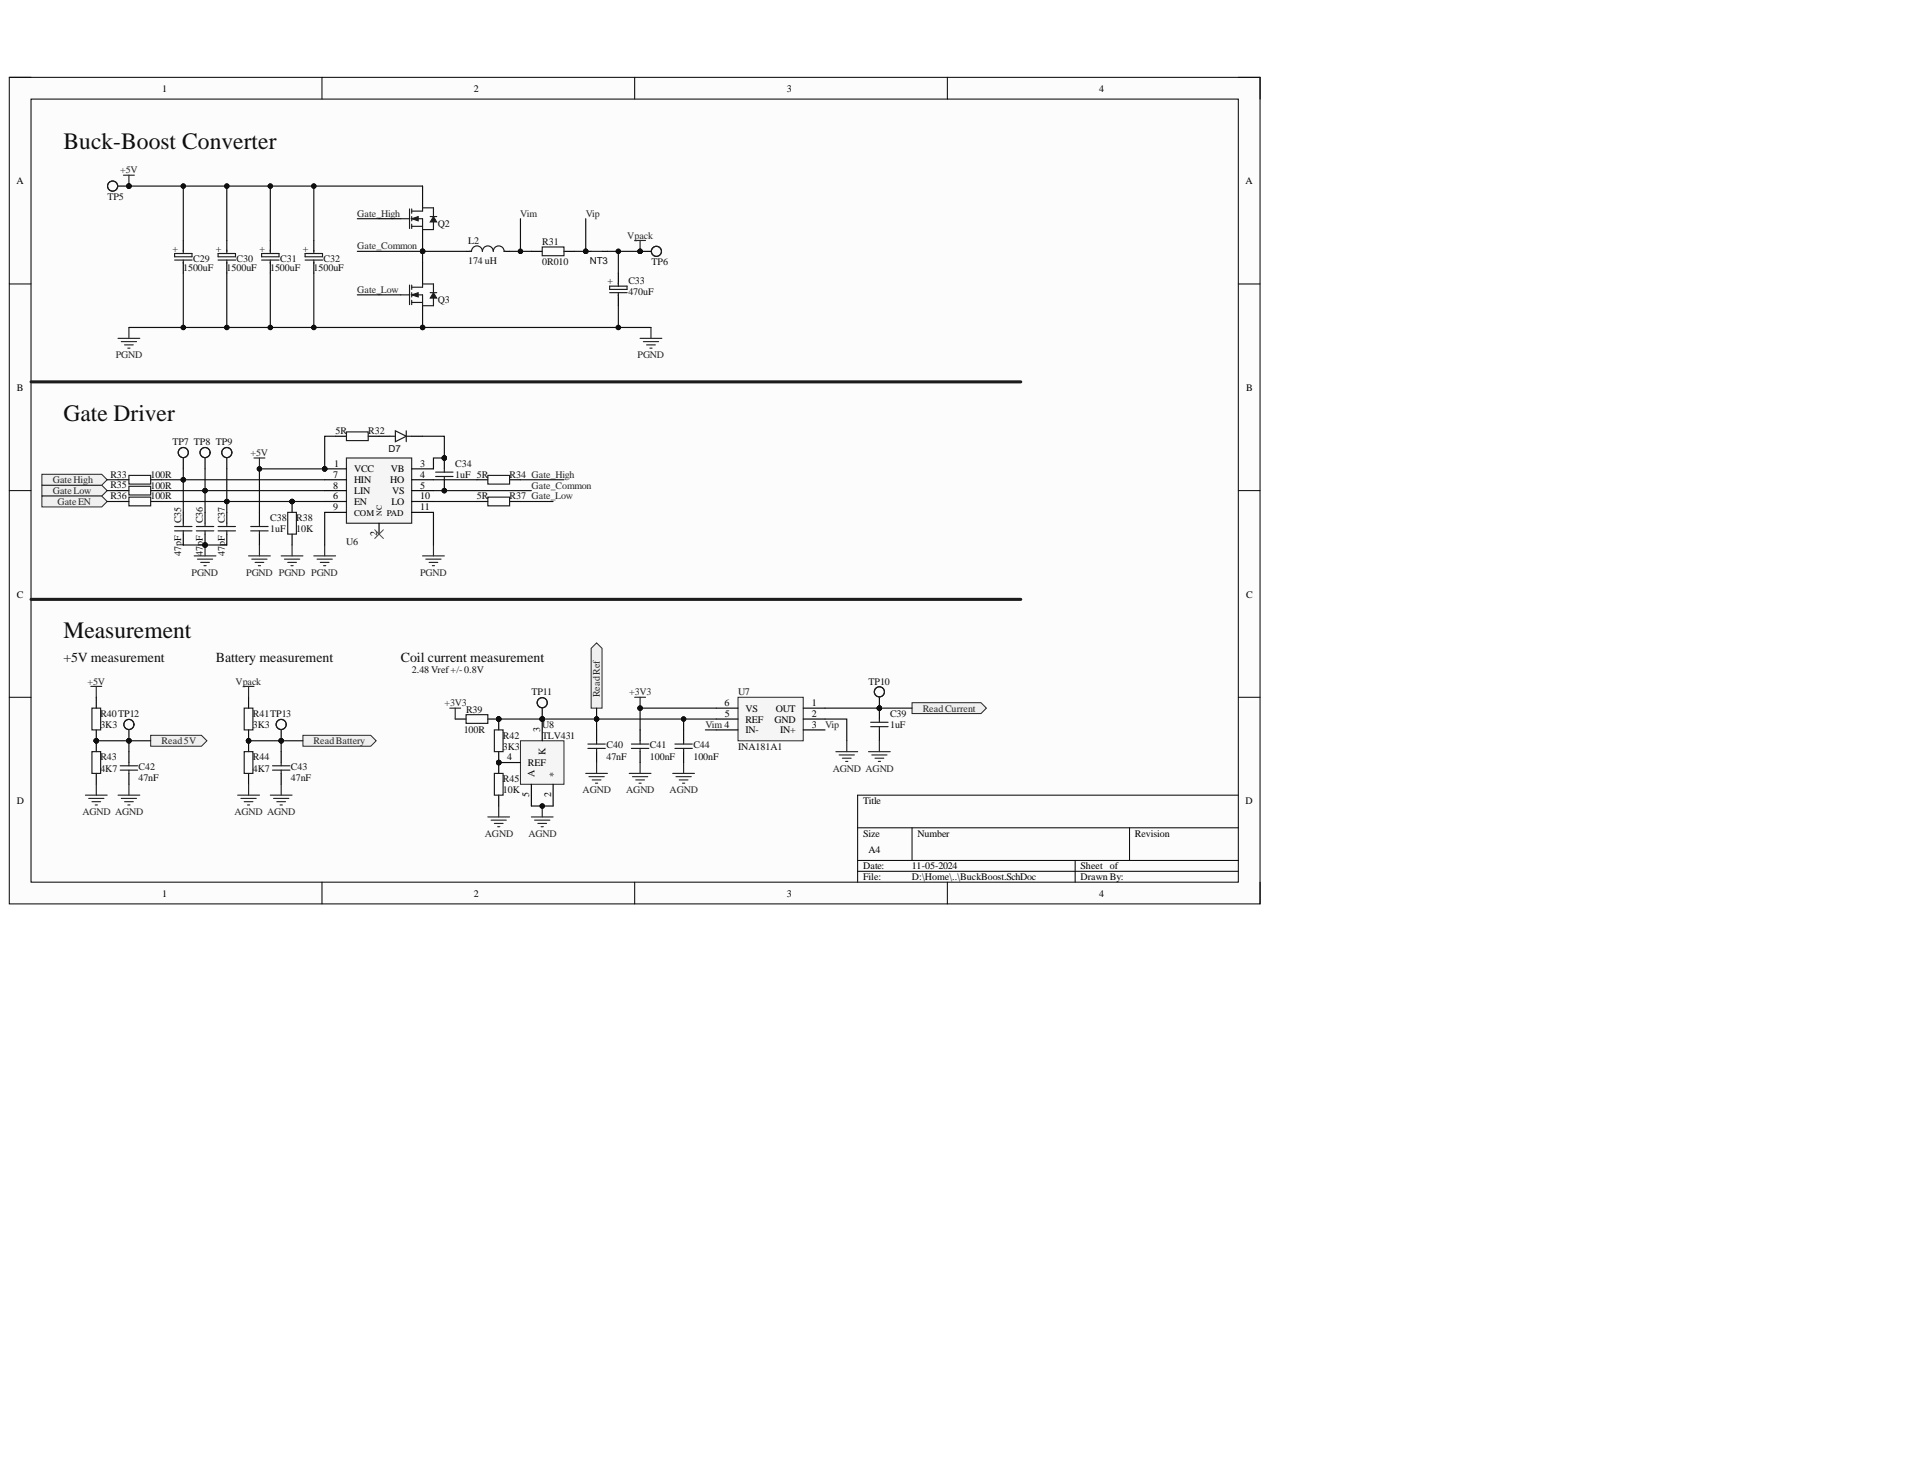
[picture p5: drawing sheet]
<svg xmlns="http://www.w3.org/2000/svg" width="419mm" height="324mm" viewBox="0 0 419 324" stroke-linecap="round" stroke-linejoin="round" font-family="sans-serif">
<defs><g id="words">
<g font-size="5.2" fill="#0e0e0e">
<text x="13.9" y="32.6">Buck-Boost Converter</text>
<text x="13.9" y="92.3">Gate Driver</text>
<text x="13.9" y="140">Measurement</text>
</g>
<g font-size="3" fill="#0e0e0e">
<text x="13.9" y="145.2">+5V measurement</text>
<text x="47.4" y="145.2">Battery measurement</text>
<text x="88" y="145.2">Coil current measurement</text>
</g>
<g font-size="2.2">
<text x="35.6" y="20.1">1</text>
<text x="104" y="20.1">2</text>
<text x="172.7" y="20.1">3</text>
<text x="241.2" y="20.1">4</text>
<text x="3.6" y="40.4">A</text>
<text x="273.4" y="40.4">A</text>
<text x="3.7" y="85.7">B</text>
<text x="273.5" y="85.7">B</text>
<text x="73.1" y="107.2">8</text>
<text x="73.1" y="104.9">7</text>
<text x="73.3" y="102.4">1</text>
<text x="77.7" y="103.6">VCC</text>
<text x="77.7" y="106">HIN</text>
<text x="85.6" y="106">HO</text>
<text x="85.8" y="103.6">VB</text>
<text x="92.2" y="102.4">3</text>
<text x="92.2" y="104.9">4</text>
<text x="92.2" y="107.2">5</text>
<text x="73.1" y="112">9</text>
<text x="73.1" y="109.6">6</text>
<text x="77.7" y="108.4">LIN</text>
<text x="77.7" y="110.8">EN</text>
<text x="85.9" y="110.8">LO</text>
<text x="86.1" y="108.4">VS</text>
<text x="92.2" y="112">11</text>
<text x="92.2" y="109.6">10</text>
<text x="82.8" y="117.7" transform="rotate(-90 82.8 117.7)">2</text>
<text x="3.7" y="131.1">C</text>
<text x="273.5" y="131.1">C</text>
<text x="159" y="154.9">6</text>
<text x="178.2" y="154.9">1</text>
<text x="118.6" y="160.6" transform="rotate(-90 118.6 160.6)">3</text>
<text x="159.1" y="157.3">5</text>
<text x="163.6" y="160.9">IN-</text>
<text x="163.6" y="158.6">REF</text>
<text x="163.6" y="156.1">VS</text>
<text x="170" y="158.6">GND</text>
<text x="170.3" y="156.1">OUT</text>
<text x="171.2" y="160.9">IN+</text>
<text x="178.2" y="157.3">2</text>
<text x="178.2" y="159.7">3</text>
<text x="111.3" y="166.8">4</text>
<text x="119.8" y="165.7" transform="rotate(-90 119.8 165.7)">K</text>
<text x="115.9" y="168.1">REF</text>
<text x="117.3" y="170.4" transform="rotate(-90 117.3 170.4)">A</text>
<text x="122.1" y="170.4" transform="rotate(-90 122.1 170.4)">*</text>
<text x="3.7" y="176.5">D</text>
<text x="116.1" y="174.9" transform="rotate(-90 116.1 174.9)">5</text>
<text x="120.9" y="174.9" transform="rotate(-90 120.9 174.9)">2</text>
<text x="189.4" y="176.5">Title</text>
<text x="273.4" y="176.5">D</text>
<text x="189.4" y="183.6">Size</text>
<text x="201.3" y="183.6">Number</text>
<text x="249.1" y="183.6">Revision</text>
<text x="189.4" y="190.7">Date:</text>
<text x="190.6" y="187.2">A4</text>
<text x="200.2" y="190.7">11-05-2024</text>
<text x="237.1" y="190.7">Sheet of</text>
<text x="35.6" y="196.7">1</text>
<text x="104" y="196.7">2</text>
<text x="172.7" y="196.7">3</text>
<text x="189.4" y="193.1">File:</text>
<text x="200.2" y="193.1">D:\Home\..\BuckBoost.SchDoc</text>
<text x="237.1" y="193.1">Drawn By:</text>
<text x="241.2" y="196.7">4</text>
</g>
<g font-size="2.2" fill="#262626">
<text x="26.3" y="38">+5V</text>
<text x="78.4" y="47.5">Gate_High</text>
<text x="114.2" y="47.5">Vim</text>
<text x="128.5" y="47.5">Vip</text>
<text x="137.7" y="52.3">Vpack</text>
<text x="78.4" y="54.7">Gate_Common</text>
<text x="78.4" y="64.3">Gate_Low</text>
<text x="25.4" y="78.6">PGND</text>
<text x="139.9" y="78.6">PGND</text>
<text x="55" y="100.1">+5V</text>
<text x="11.6" y="106">GateHigh</text>
<text x="116.6" y="107.2">Gate_Common</text>
<text x="11.6" y="108.4">GateLow</text>
<text x="12.6" y="110.8">GateEN</text>
<text x="42.1" y="126.3">PGND</text>
<text x="54.1" y="126.3">PGND PGND PGND</text>
<text x="92.2" y="126.3">PGND</text>
<text x="19.2" y="150.2">+5V</text>
<text x="51.7" y="150.2">Vpack</text>
<text x="97.5" y="154.9">+3V3</text>
<text x="131.7" y="153" transform="rotate(-90 131.7 153)">ReadRef</text>
<text x="138.1" y="152.6">+3V3</text>
<text x="154.8" y="159.7">Vim 4</text>
<text x="181.1" y="159.7">Vip</text>
<text x="202.5" y="156.1">ReadCurrent</text>
<text x="35.5" y="163.3">Read5V</text>
<text x="68.8" y="163.3">ReadBattery</text>
<text x="182.8" y="169.3">AGND AGND</text>
<text x="18.1" y="178.8">AGND AGND</text>
<text x="51.4" y="178.8">AGND AGND</text>
<text x="127.9" y="174">AGND</text>
<text x="137.4" y="174">AGND</text>
<text x="146.9" y="174">AGND</text>
<text x="106.4" y="183.6">AGND</text>
<text x="116" y="183.6">AGND</text>
</g>
<g font-size="2.2" fill="#0e0e0e">
<text x="23.6" y="43.9">TP5</text>
<text x="96.1" y="49.7">Q2</text>
<text x="102.8" y="53.5">L2</text>
<text x="119" y="53.8">R31</text>
<text x="37.8" y="55.2">+</text>
<text x="40.2" y="59.5">1500uF</text>
<text x="42.4" y="57.6">C29</text>
<text x="47.4" y="55.2">+</text>
<text x="49.7" y="59.5">1500uF</text>
<text x="51.9" y="57.6">C30</text>
<text x="56.9" y="55.2">+</text>
<text x="59.3" y="59.5">1500uF</text>
<text x="61.5" y="57.6">C31</text>
<text x="66.5" y="55.2">+</text>
<text x="68.8" y="59.5">1500uF</text>
<text x="71" y="57.6">C32</text>
<text x="102.8" y="57.8">174 uH</text>
<text x="119" y="58.1">0R010</text>
<text x="143" y="58.2">TP6</text>
<text x="133.4" y="62.3">+</text>
<text x="137.9" y="64.8">470uF</text>
<text x="137.9" y="62.3">C33</text>
<text x="96.1" y="66.4">Q3</text>
<text x="73.6" y="95.3">5R</text>
<text x="80.8" y="95.3">R32</text>
<text x="37.8" y="97.7">TP7 TP8 TP9</text>
<text x="24.2" y="104.9">R33</text>
<text x="24.2" y="107">R35</text>
<text x="33" y="104.9">100R</text>
<text x="33" y="107.2">100R</text>
<text x="99.9" y="104.9">1uF 5R</text>
<text x="99.9" y="102.4">C34</text>
<text x="111.8" y="104.9">R34 Gate_High</text>
<text x="24.2" y="109.6">R36</text>
<text x="33" y="109.6">100R</text>
<text x="104.6" y="109.6">5R</text>
<text x="111.8" y="109.6">R37 Gate_Low</text>
<text x="39.8" y="114.8" transform="rotate(-90 39.8 114.8)">C35</text>
<text x="44.5" y="114.8" transform="rotate(-90 44.5 114.8)">C36</text>
<text x="49.3" y="114.8" transform="rotate(-90 49.3 114.8)">C37</text>
<text x="59.3" y="116.8">1uF</text>
<text x="59.3" y="114.4">C38</text>
<text x="65" y="116.8">10K</text>
<text x="65" y="114.4">R38</text>
<text x="76" y="119.6">U6</text>
<text x="39.8" y="122" transform="rotate(-90 39.8 122)">47pF</text>
<text x="44.5" y="122" transform="rotate(-90 44.5 122)">47pF</text>
<text x="49.3" y="122" transform="rotate(-90 49.3 122)">47pF</text>
<text x="90.4" y="147.8">2.48 Vref+/-0.8V</text>
<text x="116.6" y="152.6">TP11</text>
<text x="162" y="152.6">U7</text>
<text x="190.6" y="150.2">TP10</text>
<text x="22" y="159.7">3K3</text>
<text x="22" y="157.3">R40TP12</text>
<text x="55.5" y="159.7">3K3</text>
<text x="55.5" y="157.3">R41TP13</text>
<text x="101.8" y="160.9">100R</text>
<text x="102.3" y="156.4">R39</text>
<text x="119" y="159.7">U8</text>
<text x="195.3" y="159.7">1uF</text>
<text x="195.3" y="157.3">C39</text>
<text x="22" y="166.8">R43</text>
<text x="55.5" y="166.8">R44</text>
<text x="110.4" y="164.5">3K3</text>
<text x="110.4" y="162.1">R42</text>
<text x="119" y="162.1">TLV431</text>
<text x="133.1" y="166.7">47nF</text>
<text x="133.1" y="164.2">C40</text>
<text x="142.6" y="166.7">100nF</text>
<text x="142.6" y="164.2">C41</text>
<text x="152.2" y="166.7">100nF</text>
<text x="152.2" y="164.2">C44</text>
<text x="162" y="164.5">INA181A1</text>
<text x="22" y="169.3">4K7</text>
<text x="30.4" y="171.4">47nF</text>
<text x="30.4" y="169">C42</text>
<text x="55.5" y="169.3">4K7</text>
<text x="63.8" y="171.4">47nF</text>
<text x="63.8" y="169">C43</text>
<text x="110.4" y="171.6">R45</text>
<text x="110.4" y="174">10K</text>
</g>
<g font-size="2.1" fill="#0e0e0e">
<text x="129.5" y="57.8">NT3</text>
<text x="85.3" y="99.1">D7</text>
</g>
<g font-size="1.9">
<text x="77.7" y="113.1">COM</text>
<text x="84.9" y="113.1">PAD</text>
</g>
<text font-size="1.7" x="83.8" y="113.1" transform="rotate(-90 83.8 113.1)">NC</text>
</g></defs>
<path d="M2 17h274.5v181.3h-274.5z" fill-rule="evenodd" fill="#fcfcfc"/>
<path d="M2 17h274.5v181.3h-274.5z" fill="none" stroke="#000" stroke-width=".22"/>
<path d="M6.8 21.7h265v171.9h-265z" fill-rule="evenodd" fill="#fcfcfc"/>
<g fill="none" stroke="#000" stroke-width=".22">
<path d="M2 17h4.8M70.7 17v4.7M139.3 17v4.7M207.9 17v4.7M271.8 17h4.7v4.7M6.8 21.7h265v171.9h-265zM2 62.3h4.8M271.8 62.3h4.7M2 107.6h4.8M271.8 107.6h4.7M2 153h4.8M271.8 153h4.7"/>
<path d="M271.8 174.5h-83.6v19.1M70.7 193.6v4.7M139.3 193.6v4.7M188.2 181.6h83.6M188.2 188.8h83.6M188.2 191.2h83.6M200.2 181.6v7.2M207.9 193.6v4.7M236 188.8v4.8M247.9 181.6v7.2M276.5 193.6v4.7"/>
</g>
<path d="M40.2 52.8v2.3M40.2 57.5v2.4M49.8 52.8v2.3M49.8 57.5v2.4M59.3 52.8v2.3M59.3 57.5v2.4M68.9 52.8v2.3M68.9 57.5v2.4M102.3 55.1h1.2M110.6 55.1h1.2" fill="none" stroke="#000" stroke-width=".25"/>
<g fill="none" stroke="#1c1c1c" stroke-width=".25">
<path d="M38.3 57.1h3.9M38.3 55.6h3.8v.7h-3.8zM40.2 54.9v.7M40.2 57.1v.7M47.9 57.1h3.8M47.9 55.6h3.8v.7h-3.8zM49.8 54.9v.7M49.8 57.1v.7M57.4 57.1h3.9M57.4 55.6h3.8v.7h-3.8zM59.3 54.9v.7M59.3 57.1v.7"/>
<path d="M67 57.1h3.8M67 55.6h3.8v.7h-3.8zM68.9 54.9v.7M68.9 57.1v.7M103 55.1h.5a1.2 1.2 0 0 1 1.2-1.1 1.2 1.2 0 0 1 1.2 1.1 1.19 1.19 0 0 1 1.2-1.1 1.19 1.19 0 0 1 1.2 1.1 1.19 1.19 0 0 1 1.2-1.1 1.19 1.19 0 0 1 1.1 1.1h.3"/>
</g>
<path d="M27.1 38.4h2.4M28.3 38.4v2.4" fill="none" stroke="#262626" stroke-width=".25"/>
<circle cx="28.3" cy="40.8" r=".48" fill="#0e0e0e"/>
<circle cx="28.3" cy="40.8" r=".48" fill="none" stroke="#0e0e0e" stroke-width=".22"/>
<path d="M139.3 52.8h2.4M140.5 52.8v2.3" fill="none" stroke="#262626" stroke-width=".25"/>
<circle cx="140.5" cy="55.1" r=".48" fill="#0e0e0e"/>
<circle cx="140.5" cy="55.1" r=".48" fill="none" stroke="#0e0e0e" stroke-width=".22"/>
<path d="M6.8 83.8h217.2M6.8 131.5h217.2" fill="none" stroke="#1c1c1c" stroke-width=".68"/>
<circle cx="21.1" cy="162.5" r=".48" fill="#0e0e0e"/>
<circle cx="21.1" cy="162.5" r=".48" fill="none" stroke="#0e0e0e" stroke-width=".22"/>
<path d="M21.1 162.5v2.4" fill="none" stroke="#000" stroke-width=".25"/>
<circle cx="21.1" cy="162.5" r=".48" fill="#0e0e0e"/>
<circle cx="21.1" cy="162.5" r=".48" fill="none" stroke="#0e0e0e" stroke-width=".22"/>
<path d="M21.1 169.7v2.4M28.3 164.9v2.4M28.3 169.7v2.4" fill="none" stroke="#000" stroke-width=".25"/>
<path d="M20.2 164.9h1.9v4.8h-1.9zM26.4 168h3.8M26.4 169h3.8M28.3 167.3v.7M28.3 169v.7" fill="none" stroke="#1c1c1c" stroke-width=".25"/>
<path d="M19.9 150.6h2.4M21.1 150.6v2.4" fill="none" stroke="#262626" stroke-width=".25"/>
<circle cx="54.5" cy="162.5" r=".48" fill="#0e0e0e"/>
<circle cx="54.5" cy="162.5" r=".48" fill="none" stroke="#0e0e0e" stroke-width=".22"/>
<path d="M54.6 162.5v2.4" fill="none" stroke="#000" stroke-width=".25"/>
<circle cx="54.5" cy="162.5" r=".48" fill="#0e0e0e"/>
<circle cx="54.5" cy="162.5" r=".48" fill="none" stroke="#0e0e0e" stroke-width=".22"/>
<path d="M54.6 169.7v2.4M61.7 164.9v2.4M61.7 169.7v2.4" fill="none" stroke="#000" stroke-width=".25"/>
<path d="M53.6 164.9h1.9v4.8h-1.9zM59.8 168h3.8M59.8 169h3.8M61.7 167.3v.7M61.7 169v.7" fill="none" stroke="#1c1c1c" stroke-width=".25"/>
<path d="M53.4 150.6h2.3M54.6 150.6v2.4" fill="none" stroke="#262626" stroke-width=".25"/>
<path d="M33.1 161.3h11.1l1.2 1.2-1.2 1.2h-11.1z" fill-rule="evenodd" fill="#f0f0f0"/>
<path d="M33.1 161.3h11.1l1.2 1.2-1.2 1.2h-11.1z" fill="none" stroke="#262626" stroke-width=".22"/>
<path d="M66.5 161.3h14.9l1.2 1.2-1.2 1.2h-14.9z" fill-rule="evenodd" fill="#f0f0f0"/>
<path d="M66.5 161.3h14.9l1.2 1.2-1.2 1.2h-14.9z" fill="none" stroke="#262626" stroke-width=".22"/>
<circle cx="92.7" cy="71.9" r=".48" fill="#0e0e0e"/>
<circle cx="92.7" cy="71.9" r=".48" fill="none" stroke="#0e0e0e" stroke-width=".22"/>
<path d="M92.7 57.5v4.8M83.2 64.7h4.8M92.7 67.1v4.8" fill="none" stroke="#000" stroke-width=".25"/>
<circle cx="92.7" cy="71.9" r=".48" fill="#0e0e0e"/>
<circle cx="92.7" cy="71.9" r=".48" fill="none" stroke="#0e0e0e" stroke-width=".22"/>
<path d="M88 64.7h1.9M89.9 62.5v4.3M90.4 63h2.3M90.4 64.7h2.3v2.4M90.4 66.4h2.3M90.4 62.5v1M90.4 64.2v1M90.4 65.9v.9" fill="none" stroke="#1c1c1c" stroke-width=".25"/>
<path d="M90.4 64.7l1.4-.5v1z" fill="#1c1c1c"/>
<path d="M90.4 64.7l1.4-.5v1z" fill="none" stroke="#1c1c1c" stroke-width=".22"/>
<path d="M92.7 63v-.7h2.4v1.9M95.1 65.4v1.7h-2.4" fill="none" stroke="#1c1c1c" stroke-width=".25"/>
<path d="M95.1 64.2l.7 1.2h-1.4z" fill="#1c1c1c"/>
<path d="M95.1 64.2l.7 1.2h-1.4z" fill="none" stroke="#1c1c1c" stroke-width=".22"/>
<path d="M94.4 64.2h1.4" fill="none" stroke="#1c1c1c" stroke-width=".25"/>
<circle cx="92.7" cy="55.1" r=".48" fill="#0e0e0e"/>
<circle cx="92.7" cy="55.1" r=".48" fill="none" stroke="#0e0e0e" stroke-width=".22"/>
<path d="M83.2 48h4.8M92.7 40.8v4.8M92.7 50.4v4.7" fill="none" stroke="#000" stroke-width=".25"/>
<circle cx="92.7" cy="55.1" r=".48" fill="#0e0e0e"/>
<circle cx="92.7" cy="55.1" r=".48" fill="none" stroke="#0e0e0e" stroke-width=".22"/>
<path d="M88 48h1.9M89.9 45.8v4.3M90.4 46.3h2.3M90.4 48h2.3v2.4M90.4 49.7h2.3M90.4 45.8v1M90.4 47.5v1M90.4 49.2v.9" fill="none" stroke="#1c1c1c" stroke-width=".25"/>
<path d="M90.4 48l1.4-.5v1z" fill="#1c1c1c"/>
<path d="M90.4 48l1.4-.5v1z" fill="none" stroke="#1c1c1c" stroke-width=".22"/>
<path d="M92.7 46.3v-.7h2.4v1.9M95.1 48.7v1.7h-2.4" fill="none" stroke="#1c1c1c" stroke-width=".25"/>
<path d="M95.1 47.5l.7 1.2h-1.4z" fill="#1c1c1c"/>
<path d="M95.1 47.5l.7 1.2h-1.4z" fill="none" stroke="#1c1c1c" stroke-width=".22"/>
<path d="M94.4 47.5h1.4M133.8 64.2h3.8M133.8 62.8h3.8v.7h-3.8zM135.7 62.1v.7M135.7 64.2v.7" fill="none" stroke="#1c1c1c" stroke-width=".25"/>
<path d="M135.7 59.9v2.4M135.7 64.7v2.4" fill="none" stroke="#000" stroke-width=".25"/>
<path d="M139.3 153h2.4M140.5 153v2.4" fill="none" stroke="#262626" stroke-width=".25"/>
<circle cx="140.5" cy="155.4" r=".48" fill="#0e0e0e"/>
<circle cx="140.5" cy="155.4" r=".48" fill="none" stroke="#0e0e0e" stroke-width=".22"/>
<path d="M200.2 154.2h15.1l1.2 1.2-1.2 1.2h-15.1z" fill-rule="evenodd" fill="#f0f0f0"/>
<path d="M200.2 154.2h15.1l1.2 1.2-1.2 1.2h-15.1z" fill="none" stroke="#262626" stroke-width=".22"/>
<path d="M73.6 95.7h2.4M80.8 95.7h2.4M104.7 105.3h2.4M104.7 110h2.4M111.8 105.3h2.4M111.8 110h2.4" fill="none" stroke="#000" stroke-width=".25"/>
<path d="M76 94.8h4.8v1.9h-4.8zM107.1 104.3h4.7v1.9h-4.7zM107.1 109.1h4.7v1.9h-4.7z" fill="none" stroke="#1c1c1c" stroke-width=".25"/>
<circle cx="97.5" cy="107.6" r=".48" fill="#0e0e0e"/>
<circle cx="97.5" cy="107.6" r=".48" fill="none" stroke="#0e0e0e" stroke-width=".22"/>
<circle cx="97.5" cy="100.5" r=".48" fill="#0e0e0e"/>
<circle cx="97.5" cy="100.5" r=".48" fill="none" stroke="#0e0e0e" stroke-width=".22"/>
<path d="M97.5 105.3v2.3" fill="none" stroke="#000" stroke-width=".25"/>
<circle cx="97.5" cy="107.6" r=".48" fill="#0e0e0e"/>
<circle cx="97.5" cy="107.6" r=".48" fill="none" stroke="#0e0e0e" stroke-width=".22"/>
<path d="M97.5 100.5v2.4" fill="none" stroke="#000" stroke-width=".25"/>
<circle cx="97.5" cy="100.5" r=".48" fill="#0e0e0e"/>
<circle cx="97.5" cy="100.5" r=".48" fill="none" stroke="#0e0e0e" stroke-width=".22"/>
<path d="M85.6 95.7h1.2M86.8 94.5l2.4 1.2-2.4 1.2zM89.2 94.5v2.4M89.2 95.7h1.2M55 115.5h3.8M55 116.5h3.8M56.9 114.8v.7M56.9 116.5v.7M95.6 103.6h3.8M95.6 104.5h3.8M97.5 102.9v.7M97.5 104.5v.8" fill="none" stroke="#1c1c1c" stroke-width=".25"/>
<path d="M83.2 95.7h2.4M90.4 95.7h2.3M56.9 112.4v2.4M56.9 117.2v2.4" fill="none" stroke="#000" stroke-width=".25"/>
<circle cx="64.1" cy="110" r=".48" fill="#0e0e0e"/>
<circle cx="64.1" cy="110" r=".48" fill="none" stroke="#0e0e0e" stroke-width=".22"/>
<path d="M64.1 110v2.4M64.1 117.2v2.4" fill="none" stroke="#000" stroke-width=".25"/>
<circle cx="64.1" cy="110" r=".48" fill="#0e0e0e"/>
<circle cx="64.1" cy="110" r=".48" fill="none" stroke="#0e0e0e" stroke-width=".22"/>
<path d="M63.1 112.4h2v4.8h-2z" fill="none" stroke="#1c1c1c" stroke-width=".25"/>
<path d="M9.2 106.5h13.1l1.2 1.1-1.2 1.2h-13.1z" fill-rule="evenodd" fill="#f0f0f0"/>
<path d="M9.2 106.5h13.1l1.2 1.1-1.2 1.2h-13.1z" fill="none" stroke="#262626" stroke-width=".22"/>
<path d="M9.2 104.1h13.1l1.2 1.2-1.2 1.2h-13.1z" fill-rule="evenodd" fill="#f0f0f0"/>
<path d="M9.2 104.1h13.1l1.2 1.2-1.2 1.2h-13.1z" fill="none" stroke="#262626" stroke-width=".22"/>
<circle cx="71.3" cy="102.9" r=".48" fill="#0e0e0e"/>
<circle cx="71.3" cy="102.9" r=".48" fill="none" stroke="#0e0e0e" stroke-width=".22"/>
<path d="M76 100.5h14.4v14.3h-14.4z" fill-rule="evenodd" fill="#f5f5f5"/>
<path d="M76 100.5h14.4v14.3h-14.4z" fill="none" stroke="#262626" stroke-width=".25"/>
<path d="M71.3 102.9h4.7" fill="none" stroke="#000" stroke-width=".25"/>
<circle cx="71.3" cy="102.9" r=".48" fill="#0e0e0e"/>
<circle cx="71.3" cy="102.9" r=".48" fill="none" stroke="#0e0e0e" stroke-width=".22"/>
<path d="M71.3 105.3h4.7M71.3 107.6h4.7M71.3 112.4h4.7M71.3 110h4.7M83.2 114.8v2.4M90.4 102.9h4.7M90.4 105.3h4.7M90.4 107.6h4.7M90.4 112.4h4.7M90.4 110h4.7" fill="none" stroke="#000" stroke-width=".25"/>
<path d="M82.2 116.2l1.9 2M84.1 116.2l-1.9 2" fill="none" stroke="#4c4c4c" stroke-width=".22"/>
<path d="M9.2 108.8h13.1l1.2 1.2-1.2 1.2h-13.1z" fill-rule="evenodd" fill="#f0f0f0"/>
<path d="M9.2 108.8h13.1l1.2 1.2-1.2 1.2h-13.1z" fill="none" stroke="#262626" stroke-width=".22"/>
<path d="M162 153h14.3v9.5h-14.3z" fill-rule="evenodd" fill="#f5f5f5"/>
<path d="M162 153h14.3v9.5h-14.3z" fill="none" stroke="#262626" stroke-width=".22"/>
<path d="M157.2 155.4h4.8M157.2 157.8h4.8M176.3 155.4h4.8M176.3 157.8h4.8M157.2 160.1h4.8M176.3 160.2h4.8" fill="none" stroke="#000" stroke-width=".25"/>
<g fill="none" stroke="#262626" stroke-width=".25">
<path d="M18.7 174.5h4.8M19.5 175.2h3.3M20.2 175.9h1.9M20.9 176.6h.5M21.1 172.1v2.4M25.9 174.5h4.8M26.6 175.2h3.4M27.3 175.9h2M28.1 176.6h.4M28.3 172.1v2.4M52.2 174.5h4.7M52.9 175.2h3.3"/>
<path d="M53.6 175.9h1.9M54.3 176.6h.5M54.6 172.1v2.4M59.3 174.5h4.8M60 175.2h3.4M60.8 175.9h1.9M61.5 176.6h.5M61.7 172.1v2.4M107.1 179.2h4.7M107.8 180h3.3M109.5 176.9v2.3M116.6 179.2h4.8"/>
<path d="M117.3 180h3.4M119 176.9v2.3M108.5 180.7h1.9M109.2 181.4h.5M118 180.7h2M118.8 181.4h.4"/>
</g>
<circle cx="119" cy="176.9" r=".48" fill="#0e0e0e"/>
<circle cx="119" cy="176.9" r=".48" fill="none" stroke="#0e0e0e" stroke-width=".22"/>
<path d="M183.5 164.9h4.7M184.2 165.6h3.3M184.9 166.4h1.9M185.6 167.1h.5M185.8 162.5v2.4" fill="none" stroke="#262626" stroke-width=".25"/>
<circle cx="119" cy="157.8" r=".48" fill="#0e0e0e"/>
<circle cx="119" cy="157.8" r=".48" fill="none" stroke="#0e0e0e" stroke-width=".22"/>
<circle cx="109.4" cy="167.3" r=".48" fill="#0e0e0e"/>
<circle cx="109.4" cy="167.3" r=".48" fill="none" stroke="#0e0e0e" stroke-width=".22"/>
<path d="M114.2 162.5h9.6v9.6h-9.6z" fill-rule="evenodd" fill="#f5f5f5"/>
<path d="M114.2 162.5h9.6v9.6h-9.6z" fill="none" stroke="#262626" stroke-width=".22"/>
<path d="M119 157.8v4.7M121.4 172.1v4.8" fill="none" stroke="#000" stroke-width=".25"/>
<circle cx="119" cy="157.8" r=".48" fill="#0e0e0e"/>
<circle cx="119" cy="157.8" r=".48" fill="none" stroke="#0e0e0e" stroke-width=".22"/>
<path d="M109.5 167.3h4.7" fill="none" stroke="#000" stroke-width=".25"/>
<circle cx="109.4" cy="167.3" r=".48" fill="#0e0e0e"/>
<circle cx="109.4" cy="167.3" r=".48" fill="none" stroke="#0e0e0e" stroke-width=".22"/>
<path d="M116.6 172.1v4.8" fill="none" stroke="#000" stroke-width=".25"/>
<circle cx="109.4" cy="157.8" r=".48" fill="#0e0e0e"/>
<circle cx="109.4" cy="157.8" r=".48" fill="none" stroke="#0e0e0e" stroke-width=".22"/>
<path d="M107.1 157.8h2.4" fill="none" stroke="#000" stroke-width=".25"/>
<circle cx="109.4" cy="157.8" r=".48" fill="#0e0e0e"/>
<circle cx="109.4" cy="157.8" r=".48" fill="none" stroke="#0e0e0e" stroke-width=".22"/>
<path d="M99.9 157.8h2.4" fill="none" stroke="#000" stroke-width=".25"/>
<path d="M102.3 156.8h4.8v1.9h-4.8z" fill="none" stroke="#1c1c1c" stroke-width=".25"/>
<path d="M98.7 155.4h2.4M99.9 155.4v2.4" fill="none" stroke="#262626" stroke-width=".25"/>
<path d="M129.7 142.3l1.2-1.2 1.2 1.2v13.1h-2.4z" fill-rule="evenodd" fill="#f0f0f0"/>
<path d="M129.7 142.3l1.2-1.2 1.2 1.2v13.1h-2.4z" fill="none" stroke="#262626" stroke-width=".22"/>
<circle cx="109.4" cy="157.8" r=".48" fill="#0e0e0e"/>
<circle cx="109.4" cy="157.8" r=".48" fill="none" stroke="#0e0e0e" stroke-width=".22"/>
<circle cx="109.4" cy="167.3" r=".48" fill="#0e0e0e"/>
<circle cx="109.4" cy="167.3" r=".48" fill="none" stroke="#0e0e0e" stroke-width=".22"/>
<path d="M109.5 157.8v2.3" fill="none" stroke="#000" stroke-width=".25"/>
<circle cx="109.4" cy="157.8" r=".48" fill="#0e0e0e"/>
<circle cx="109.4" cy="157.8" r=".48" fill="none" stroke="#0e0e0e" stroke-width=".22"/>
<path d="M109.5 164.9v2.4" fill="none" stroke="#000" stroke-width=".25"/>
<circle cx="109.4" cy="167.3" r=".48" fill="#0e0e0e"/>
<circle cx="109.4" cy="167.3" r=".48" fill="none" stroke="#0e0e0e" stroke-width=".22"/>
<path d="M108.5 160.1h1.9v4.8h-1.9z" fill="none" stroke="#1c1c1c" stroke-width=".25"/>
<circle cx="109.4" cy="167.3" r=".48" fill="#0e0e0e"/>
<circle cx="109.4" cy="167.3" r=".48" fill="none" stroke="#0e0e0e" stroke-width=".22"/>
<path d="M109.5 167.3v2.4" fill="none" stroke="#000" stroke-width=".25"/>
<circle cx="109.4" cy="167.3" r=".48" fill="#0e0e0e"/>
<circle cx="109.4" cy="167.3" r=".48" fill="none" stroke="#0e0e0e" stroke-width=".22"/>
<path d="M116.6 55.1h2.4M123.8 55.1h2.4M109.5 174.5v2.4" fill="none" stroke="#000" stroke-width=".25"/>
<path d="M119 54.2h4.8v1.9h-4.8zM108.5 169.7h1.9v4.8h-1.9z" fill="none" stroke="#1c1c1c" stroke-width=".25"/>
<circle cx="54.5" cy="162.5" r=".48" fill="#0e0e0e"/>
<circle cx="54.5" cy="162.5" r=".48" fill="none" stroke="#0e0e0e" stroke-width=".22"/>
<path d="M54.6 153v2.4M54.6 160.1v2.4" fill="none" stroke="#000" stroke-width=".25"/>
<circle cx="54.5" cy="162.5" r=".48" fill="#0e0e0e"/>
<circle cx="54.5" cy="162.5" r=".48" fill="none" stroke="#0e0e0e" stroke-width=".22"/>
<path d="M53.6 155.4h1.9v4.7h-1.9z" fill="none" stroke="#1c1c1c" stroke-width=".25"/>
<circle cx="21.1" cy="162.5" r=".48" fill="#0e0e0e"/>
<circle cx="21.1" cy="162.5" r=".48" fill="none" stroke="#0e0e0e" stroke-width=".22"/>
<path d="M21.1 153v2.4M21.1 160.1v2.4" fill="none" stroke="#000" stroke-width=".25"/>
<circle cx="21.1" cy="162.5" r=".48" fill="#0e0e0e"/>
<circle cx="21.1" cy="162.5" r=".48" fill="none" stroke="#0e0e0e" stroke-width=".22"/>
<path d="M20.2 155.4h1.9v4.7h-1.9z" fill="none" stroke="#1c1c1c" stroke-width=".25"/>
<circle cx="193" cy="155.4" r=".48" fill="#0e0e0e"/>
<circle cx="193" cy="155.4" r=".48" fill="none" stroke="#0e0e0e" stroke-width=".22"/>
<path d="M193 155.4v2.4M193 160.2v2.3" fill="none" stroke="#000" stroke-width=".25"/>
<circle cx="193" cy="155.4" r=".48" fill="#0e0e0e"/>
<circle cx="193" cy="155.4" r=".48" fill="none" stroke="#0e0e0e" stroke-width=".22"/>
<path d="M28.3 104.3h4.8v1.9h-4.8zM28.3 106.7h4.8v1.9h-4.8zM28.3 109.1h4.8v1.9h-4.8zM38.3 115.5h3.8M38.3 116.5h3.8M40.2 114.8v.7M40.2 116.5v.7M191.1 158.5h3.8M191.1 159.4h3.8M193 157.8v.7M193 159.4v.8" fill="none" stroke="#1c1c1c" stroke-width=".25"/>
<path d="M138.1 169.7h4.8M138.8 170.4h3.4M139.5 171.1h1.9M140.2 171.8h.5M140.5 167.3v2.4M190.6 164.9h4.8M191.3 165.6h3.4M192 166.4h2M192.8 167.1h.4M193 162.5v2.4" fill="none" stroke="#262626" stroke-width=".25"/>
<path d="M25.9 105.3h2.4M25.9 107.6h2.4M25.9 110h2.4M33.1 105.3h2.4M33.1 107.6h2.4M33.1 110h2.4M40.2 112.4v2.4M40.2 117.2v2.4" fill="none" stroke="#000" stroke-width=".25"/>
<circle cx="45" cy="119.6" r=".48" fill="#0e0e0e"/>
<circle cx="45" cy="119.6" r=".48" fill="none" stroke="#0e0e0e" stroke-width=".22"/>
<path d="M45 117.2v2.4" fill="none" stroke="#000" stroke-width=".25"/>
<circle cx="45" cy="119.6" r=".48" fill="#0e0e0e"/>
<circle cx="45" cy="119.6" r=".48" fill="none" stroke="#0e0e0e" stroke-width=".22"/>
<path d="M45 112.4v2.4M49.8 112.4v2.4M49.8 117.2v2.4" fill="none" stroke="#000" stroke-width=".25"/>
<path d="M43.1 115.5h3.8M43.1 116.5h3.8M45 114.8v.7M45 116.5v.7M47.9 115.5h3.8M47.9 116.5h3.8M49.8 114.8v.7M49.8 116.5v.7" fill="none" stroke="#1c1c1c" stroke-width=".25"/>
<g fill="none" stroke="#262626" stroke-width=".25">
<path d="M25.9 74.2h4.8M26.6 75h3.4M27.3 75.7h1.9M28.1 76.4h.4M28.3 71.9v2.3M140.5 74.2h4.8M141.2 75h3.3M141.9 75.7h1.9M142.6 76.4h.5M142.9 71.9v2.3M45 119.6v2.4M56.9 119.6v2.4"/>
<path d="M64.1 119.6v2.4M71.3 119.6v2.4M95.1 119.6v2.4M42.6 122h4.8M43.3 122.7h3.4M44 123.4h2M44.8 124.1h.4M54.6 122h4.7M55.3 122.7h3.3M56 123.4h1.9M56.7 124.1h.5M61.7 122h4.8"/>
<path d="M62.4 122.7h3.4M63.1 123.4h2M63.9 124.1h.4M68.9 122h4.7M69.6 122.7h3.3M70.3 123.4h1.9M71 124.1h.5M92.7 122h4.8M93.5 122.7h3.3M94.2 123.4h1.9M94.9 124.1h.5"/>
</g>
<circle cx="45" cy="119.6" r=".48" fill="#0e0e0e"/>
<circle cx="45" cy="119.6" r=".48" fill="none" stroke="#0e0e0e" stroke-width=".22"/>
<path d="M40.2 100.5v2.4M45 100.5v2.4M49.8 100.5v2.4" fill="none" stroke="#000" stroke-width=".25"/>
<g fill="none" stroke="#1c1c1c" stroke-width=".25">
<circle cx="40.2" cy="99.3" r="1.11"/>
<circle cx="45" cy="99.3" r="1.11"/>
<circle cx="49.8" cy="99.3" r="1.11"/>
</g>
<circle cx="28.3" cy="162.5" r=".48" fill="#0e0e0e"/>
<circle cx="28.3" cy="162.5" r=".48" fill="none" stroke="#0e0e0e" stroke-width=".22"/>
<path d="M28.3 160.1v2.4" fill="none" stroke="#000" stroke-width=".25"/>
<circle cx="28.3" cy="162.5" r=".48" fill="#0e0e0e"/>
<circle cx="28.3" cy="162.5" r=".48" fill="none" stroke="#0e0e0e" stroke-width=".22"/>
<circle cx="28.3" cy="159" r="1.11" fill="none" stroke="#1c1c1c" stroke-width=".25"/>
<circle cx="61.7" cy="162.5" r=".48" fill="#0e0e0e"/>
<circle cx="61.7" cy="162.5" r=".48" fill="none" stroke="#0e0e0e" stroke-width=".22"/>
<path d="M61.7 160.1v2.4" fill="none" stroke="#000" stroke-width=".25"/>
<circle cx="61.7" cy="162.5" r=".48" fill="#0e0e0e"/>
<circle cx="61.7" cy="162.5" r=".48" fill="none" stroke="#0e0e0e" stroke-width=".22"/>
<circle cx="61.7" cy="159" r="1.11" fill="none" stroke="#1c1c1c" stroke-width=".25"/>
<circle cx="119" cy="157.8" r=".48" fill="#0e0e0e"/>
<circle cx="119" cy="157.8" r=".48" fill="none" stroke="#0e0e0e" stroke-width=".22"/>
<path d="M119 155.4v2.4" fill="none" stroke="#000" stroke-width=".25"/>
<circle cx="119" cy="157.8" r=".48" fill="#0e0e0e"/>
<circle cx="119" cy="157.8" r=".48" fill="none" stroke="#0e0e0e" stroke-width=".22"/>
<circle cx="119" cy="154.2" r="1.11" fill="none" stroke="#1c1c1c" stroke-width=".25"/>
<circle cx="193" cy="155.4" r=".48" fill="#0e0e0e"/>
<circle cx="193" cy="155.4" r=".48" fill="none" stroke="#0e0e0e" stroke-width=".22"/>
<path d="M193 153v2.4" fill="none" stroke="#000" stroke-width=".25"/>
<circle cx="193" cy="155.4" r=".48" fill="#0e0e0e"/>
<circle cx="193" cy="155.4" r=".48" fill="none" stroke="#0e0e0e" stroke-width=".22"/>
<circle cx="193" cy="151.8" r="1.11" fill="none" stroke="#1c1c1c" stroke-width=".25"/>
<circle cx="28.3" cy="40.8" r=".48" fill="#0e0e0e"/>
<circle cx="28.3" cy="40.8" r=".48" fill="none" stroke="#0e0e0e" stroke-width=".22"/>
<path d="M25.9 40.8h2.4" fill="none" stroke="#000" stroke-width=".25"/>
<circle cx="28.3" cy="40.8" r=".48" fill="#0e0e0e"/>
<circle cx="28.3" cy="40.8" r=".48" fill="none" stroke="#0e0e0e" stroke-width=".22"/>
<circle cx="24.7" cy="40.8" r="1.11" fill="none" stroke="#1c1c1c" stroke-width=".25"/>
<circle cx="140.5" cy="55.1" r=".48" fill="#0e0e0e"/>
<circle cx="140.5" cy="55.1" r=".48" fill="none" stroke="#0e0e0e" stroke-width=".22"/>
<path d="M140.5 55.1h2.4" fill="none" stroke="#000" stroke-width=".25"/>
<circle cx="140.5" cy="55.1" r=".48" fill="#0e0e0e"/>
<circle cx="140.5" cy="55.1" r=".48" fill="none" stroke="#0e0e0e" stroke-width=".22"/>
<circle cx="144.1" cy="55.1" r="1.11" fill="none" stroke="#1c1c1c" stroke-width=".25"/>
<circle cx="128.5" cy="55.1" r=".48" fill="#0e0e0e"/>
<circle cx="128.5" cy="55.1" r=".48" fill="none" stroke="#0e0e0e" stroke-width=".22"/>
<path d="M128.5 55.1h1.2" fill="none" stroke="#000" stroke-width=".25"/>
<circle cx="128.5" cy="55.1" r=".48" fill="#0e0e0e"/>
<circle cx="128.5" cy="55.1" r=".48" fill="none" stroke="#0e0e0e" stroke-width=".22"/>
<path d="M132.1 55.1h1.2M130.9 160.1v2.4M130.9 164.9v2.4M140.5 160.1v2.4M140.5 164.9v2.4" fill="none" stroke="#000" stroke-width=".25"/>
<path d="M129.7 55.1h2.4M129 164.2h3.8M129 163.3h3.8M130.9 162.5v.8M130.9 164.2v.7M138.6 164.2h3.8M138.6 163.3h3.8M140.5 162.5v.8M140.5 164.2v.7" fill="none" stroke="#1c1c1c" stroke-width=".25"/>
<path d="M128.5 169.7h4.8M129.3 170.4h3.3M130 171.1h1.9M130.7 171.8h.5M130.9 167.3v2.4" fill="none" stroke="#262626" stroke-width=".25"/>
<path d="M92.7 55.1h9.6" fill="none" stroke="#0e0e0e" stroke-width=".25"/>
<circle cx="92.7" cy="55.1" r=".48" fill="#0e0e0e"/>
<circle cx="92.7" cy="55.1" r=".48" fill="none" stroke="#0e0e0e" stroke-width=".22"/>
<path d="M28.3 40.8h64.4" fill="none" stroke="#0e0e0e" stroke-width=".25"/>
<circle cx="68.9" cy="40.8" r=".48" fill="#0e0e0e"/>
<circle cx="68.9" cy="40.8" r=".48" fill="none" stroke="#0e0e0e" stroke-width=".22"/>
<circle cx="59.3" cy="40.8" r=".48" fill="#0e0e0e"/>
<circle cx="59.3" cy="40.8" r=".48" fill="none" stroke="#0e0e0e" stroke-width=".22"/>
<circle cx="49.8" cy="40.8" r=".48" fill="#0e0e0e"/>
<circle cx="49.8" cy="40.8" r=".48" fill="none" stroke="#0e0e0e" stroke-width=".22"/>
<circle cx="40.2" cy="40.8" r=".48" fill="#0e0e0e"/>
<circle cx="40.2" cy="40.8" r=".48" fill="none" stroke="#0e0e0e" stroke-width=".22"/>
<circle cx="28.3" cy="40.8" r=".48" fill="#0e0e0e"/>
<circle cx="28.3" cy="40.8" r=".48" fill="none" stroke="#0e0e0e" stroke-width=".22"/>
<path d="M40.2 59.9v12" fill="none" stroke="#0e0e0e" stroke-width=".25"/>
<circle cx="40.2" cy="71.9" r=".48" fill="#0e0e0e"/>
<circle cx="40.2" cy="71.9" r=".48" fill="none" stroke="#0e0e0e" stroke-width=".22"/>
<path d="M49.8 59.9v12" fill="none" stroke="#0e0e0e" stroke-width=".25"/>
<circle cx="49.8" cy="71.9" r=".48" fill="#0e0e0e"/>
<circle cx="49.8" cy="71.9" r=".48" fill="none" stroke="#0e0e0e" stroke-width=".22"/>
<path d="M68.9 59.9v12" fill="none" stroke="#0e0e0e" stroke-width=".25"/>
<circle cx="68.9" cy="71.9" r=".48" fill="#0e0e0e"/>
<circle cx="68.9" cy="71.9" r=".48" fill="none" stroke="#0e0e0e" stroke-width=".22"/>
<path d="M59.3 59.9v12M78.4 48h4.8M78.4 64.7h4.8" fill="none" stroke="#0e0e0e" stroke-width=".25"/>
<circle cx="59.3" cy="71.9" r=".48" fill="#0e0e0e"/>
<circle cx="59.3" cy="71.9" r=".48" fill="none" stroke="#0e0e0e" stroke-width=".22"/>
<path d="M40.2 40.8v12" fill="none" stroke="#0e0e0e" stroke-width=".25"/>
<circle cx="40.2" cy="40.8" r=".48" fill="#0e0e0e"/>
<circle cx="40.2" cy="40.8" r=".48" fill="none" stroke="#0e0e0e" stroke-width=".22"/>
<path d="M49.8 40.8v12" fill="none" stroke="#0e0e0e" stroke-width=".25"/>
<circle cx="49.8" cy="40.8" r=".48" fill="#0e0e0e"/>
<circle cx="49.8" cy="40.8" r=".48" fill="none" stroke="#0e0e0e" stroke-width=".22"/>
<path d="M59.3 40.8v12" fill="none" stroke="#0e0e0e" stroke-width=".25"/>
<circle cx="59.3" cy="40.8" r=".48" fill="#0e0e0e"/>
<circle cx="59.3" cy="40.8" r=".48" fill="none" stroke="#0e0e0e" stroke-width=".22"/>
<path d="M68.9 40.8v12" fill="none" stroke="#0e0e0e" stroke-width=".25"/>
<circle cx="68.9" cy="40.8" r=".48" fill="#0e0e0e"/>
<circle cx="68.9" cy="40.8" r=".48" fill="none" stroke="#0e0e0e" stroke-width=".22"/>
<path d="M28.3 71.9h114.6" fill="none" stroke="#0e0e0e" stroke-width=".25"/>
<circle cx="40.2" cy="71.9" r=".48" fill="#0e0e0e"/>
<circle cx="40.2" cy="71.9" r=".48" fill="none" stroke="#0e0e0e" stroke-width=".22"/>
<circle cx="49.8" cy="71.9" r=".48" fill="#0e0e0e"/>
<circle cx="49.8" cy="71.9" r=".48" fill="none" stroke="#0e0e0e" stroke-width=".22"/>
<circle cx="59.3" cy="71.9" r=".48" fill="#0e0e0e"/>
<circle cx="59.3" cy="71.9" r=".48" fill="none" stroke="#0e0e0e" stroke-width=".22"/>
<circle cx="68.9" cy="71.9" r=".48" fill="#0e0e0e"/>
<circle cx="68.9" cy="71.9" r=".48" fill="none" stroke="#0e0e0e" stroke-width=".22"/>
<circle cx="92.7" cy="71.9" r=".48" fill="#0e0e0e"/>
<circle cx="92.7" cy="71.9" r=".48" fill="none" stroke="#0e0e0e" stroke-width=".22"/>
<circle cx="135.7" cy="71.9" r=".48" fill="#0e0e0e"/>
<circle cx="135.7" cy="71.9" r=".48" fill="none" stroke="#0e0e0e" stroke-width=".22"/>
<path d="M92.7 55.1v2.4" fill="none" stroke="#0e0e0e" stroke-width=".25"/>
<circle cx="92.7" cy="55.1" r=".48" fill="#0e0e0e"/>
<circle cx="92.7" cy="55.1" r=".48" fill="none" stroke="#0e0e0e" stroke-width=".22"/>
<path d="M78.4 55.1h14.3" fill="none" stroke="#0e0e0e" stroke-width=".25"/>
<circle cx="92.7" cy="55.1" r=".48" fill="#0e0e0e"/>
<circle cx="92.7" cy="55.1" r=".48" fill="none" stroke="#0e0e0e" stroke-width=".22"/>
<path d="M21.1 162.5h7.2v2.4" fill="none" stroke="#0e0e0e" stroke-width=".25"/>
<circle cx="21.1" cy="162.5" r=".48" fill="#0e0e0e"/>
<circle cx="21.1" cy="162.5" r=".48" fill="none" stroke="#0e0e0e" stroke-width=".22"/>
<circle cx="28.3" cy="162.5" r=".48" fill="#0e0e0e"/>
<circle cx="28.3" cy="162.5" r=".48" fill="none" stroke="#0e0e0e" stroke-width=".22"/>
<path d="M28.3 162.5h4.8" fill="none" stroke="#0e0e0e" stroke-width=".25"/>
<circle cx="28.3" cy="162.5" r=".48" fill="#0e0e0e"/>
<circle cx="28.3" cy="162.5" r=".48" fill="none" stroke="#0e0e0e" stroke-width=".22"/>
<path d="M111.8 55.1h4.8" fill="none" stroke="#0e0e0e" stroke-width=".25"/>
<circle cx="114.2" cy="55.1" r=".48" fill="#0e0e0e"/>
<circle cx="114.2" cy="55.1" r=".48" fill="none" stroke="#0e0e0e" stroke-width=".22"/>
<path d="M114.2 48v7.1" fill="none" stroke="#0e0e0e" stroke-width=".25"/>
<circle cx="114.2" cy="55.1" r=".48" fill="#0e0e0e"/>
<circle cx="114.2" cy="55.1" r=".48" fill="none" stroke="#0e0e0e" stroke-width=".22"/>
<path d="M128.5 48v7.1" fill="none" stroke="#0e0e0e" stroke-width=".25"/>
<circle cx="128.5" cy="55.1" r=".48" fill="#0e0e0e"/>
<circle cx="128.5" cy="55.1" r=".48" fill="none" stroke="#0e0e0e" stroke-width=".22"/>
<path d="M126.2 55.1h2.3" fill="none" stroke="#0e0e0e" stroke-width=".25"/>
<circle cx="128.5" cy="55.1" r=".48" fill="#0e0e0e"/>
<circle cx="128.5" cy="55.1" r=".48" fill="none" stroke="#0e0e0e" stroke-width=".22"/>
<path d="M181.1 155.4h19.1" fill="none" stroke="#0e0e0e" stroke-width=".25"/>
<circle cx="193" cy="155.4" r=".48" fill="#0e0e0e"/>
<circle cx="193" cy="155.4" r=".48" fill="none" stroke="#0e0e0e" stroke-width=".22"/>
<path d="M95.1 107.6h21.5M95.1 105.3h9.6M95.1 110h9.6M181.1 157.8h4.7v4.7" fill="none" stroke="#0e0e0e" stroke-width=".25"/>
<circle cx="97.5" cy="107.6" r=".48" fill="#0e0e0e"/>
<circle cx="97.5" cy="107.6" r=".48" fill="none" stroke="#0e0e0e" stroke-width=".22"/>
<path d="M97.5 100.5h-2.4v2.4" fill="none" stroke="#0e0e0e" stroke-width=".25"/>
<circle cx="97.5" cy="100.5" r=".48" fill="#0e0e0e"/>
<circle cx="97.5" cy="100.5" r=".48" fill="none" stroke="#0e0e0e" stroke-width=".22"/>
<path d="M73.6 95.7h-2.3v7.2M114.2 110h7.2M114.2 105.3h9.6" fill="none" stroke="#0e0e0e" stroke-width=".25"/>
<circle cx="71.3" cy="102.9" r=".48" fill="#0e0e0e"/>
<circle cx="71.3" cy="102.9" r=".48" fill="none" stroke="#0e0e0e" stroke-width=".22"/>
<path d="M92.7 95.7h4.8v4.8" fill="none" stroke="#0e0e0e" stroke-width=".25"/>
<circle cx="97.5" cy="100.5" r=".48" fill="#0e0e0e"/>
<circle cx="97.5" cy="100.5" r=".48" fill="none" stroke="#0e0e0e" stroke-width=".22"/>
<path d="M64.1 110h7.2" fill="none" stroke="#0e0e0e" stroke-width=".25"/>
<circle cx="64.1" cy="110" r=".48" fill="#0e0e0e"/>
<circle cx="64.1" cy="110" r=".48" fill="none" stroke="#0e0e0e" stroke-width=".22"/>
<path d="M71.3 102.9h-14.4v9.5" fill="none" stroke="#0e0e0e" stroke-width=".25"/>
<circle cx="56.9" cy="102.9" r=".48" fill="#0e0e0e"/>
<circle cx="56.9" cy="102.9" r=".48" fill="none" stroke="#0e0e0e" stroke-width=".22"/>
<circle cx="71.3" cy="102.9" r=".48" fill="#0e0e0e"/>
<circle cx="71.3" cy="102.9" r=".48" fill="none" stroke="#0e0e0e" stroke-width=".22"/>
<path d="M71.3 112.4v7.2M95.1 112.4v7.2M116.6 176.9h4.8" fill="none" stroke="#0e0e0e" stroke-width=".25"/>
<circle cx="119" cy="176.9" r=".48" fill="#0e0e0e"/>
<circle cx="119" cy="176.9" r=".48" fill="none" stroke="#0e0e0e" stroke-width=".22"/>
<path d="M54.6 162.5h7.1" fill="none" stroke="#0e0e0e" stroke-width=".25"/>
<circle cx="54.5" cy="162.5" r=".48" fill="#0e0e0e"/>
<circle cx="54.5" cy="162.5" r=".48" fill="none" stroke="#0e0e0e" stroke-width=".22"/>
<circle cx="61.7" cy="162.5" r=".48" fill="#0e0e0e"/>
<circle cx="61.7" cy="162.5" r=".48" fill="none" stroke="#0e0e0e" stroke-width=".22"/>
<path d="M66.5 162.5h-4.8v2.4" fill="none" stroke="#0e0e0e" stroke-width=".25"/>
<circle cx="61.7" cy="162.5" r=".48" fill="#0e0e0e"/>
<circle cx="61.7" cy="162.5" r=".48" fill="none" stroke="#0e0e0e" stroke-width=".22"/>
<path d="M23.5 110h2.4M23.5 107.6h2.4M23.5 105.3h2.4M35.5 105.3h35.8" fill="none" stroke="#0e0e0e" stroke-width=".25"/>
<circle cx="40.2" cy="105.3" r=".48" fill="#0e0e0e"/>
<circle cx="40.2" cy="105.3" r=".48" fill="none" stroke="#0e0e0e" stroke-width=".22"/>
<path d="M35.5 107.6h35.8" fill="none" stroke="#0e0e0e" stroke-width=".25"/>
<circle cx="45" cy="107.6" r=".48" fill="#0e0e0e"/>
<circle cx="45" cy="107.6" r=".48" fill="none" stroke="#0e0e0e" stroke-width=".22"/>
<path d="M35.5 110h28.6" fill="none" stroke="#0e0e0e" stroke-width=".25"/>
<circle cx="49.8" cy="110" r=".48" fill="#0e0e0e"/>
<circle cx="49.8" cy="110" r=".48" fill="none" stroke="#0e0e0e" stroke-width=".22"/>
<circle cx="64.1" cy="110" r=".48" fill="#0e0e0e"/>
<circle cx="64.1" cy="110" r=".48" fill="none" stroke="#0e0e0e" stroke-width=".22"/>
<path d="M40.2 105.3v7.1" fill="none" stroke="#0e0e0e" stroke-width=".25"/>
<circle cx="40.2" cy="105.3" r=".48" fill="#0e0e0e"/>
<circle cx="40.2" cy="105.3" r=".48" fill="none" stroke="#0e0e0e" stroke-width=".22"/>
<path d="M45 107.6v4.8" fill="none" stroke="#0e0e0e" stroke-width=".25"/>
<circle cx="45" cy="107.6" r=".48" fill="#0e0e0e"/>
<circle cx="45" cy="107.6" r=".48" fill="none" stroke="#0e0e0e" stroke-width=".22"/>
<path d="M49.8 110v2.4" fill="none" stroke="#0e0e0e" stroke-width=".25"/>
<circle cx="49.8" cy="110" r=".48" fill="#0e0e0e"/>
<circle cx="49.8" cy="110" r=".48" fill="none" stroke="#0e0e0e" stroke-width=".22"/>
<path d="M40.2 119.6h9.6" fill="none" stroke="#0e0e0e" stroke-width=".25"/>
<circle cx="45" cy="119.6" r=".48" fill="#0e0e0e"/>
<circle cx="45" cy="119.6" r=".48" fill="none" stroke="#0e0e0e" stroke-width=".22"/>
<path d="M40.2 102.9v2.4" fill="none" stroke="#0e0e0e" stroke-width=".25"/>
<circle cx="40.2" cy="105.3" r=".48" fill="#0e0e0e"/>
<circle cx="40.2" cy="105.3" r=".48" fill="none" stroke="#0e0e0e" stroke-width=".22"/>
<path d="M45 102.9v4.7" fill="none" stroke="#0e0e0e" stroke-width=".25"/>
<circle cx="45" cy="107.6" r=".48" fill="#0e0e0e"/>
<circle cx="45" cy="107.6" r=".48" fill="none" stroke="#0e0e0e" stroke-width=".22"/>
<path d="M49.8 102.9v7.1" fill="none" stroke="#0e0e0e" stroke-width=".25"/>
<circle cx="49.8" cy="110" r=".48" fill="#0e0e0e"/>
<circle cx="49.8" cy="110" r=".48" fill="none" stroke="#0e0e0e" stroke-width=".22"/>
<path d="M133.3 55.1h7.2" fill="none" stroke="#0e0e0e" stroke-width=".25"/>
<circle cx="140.5" cy="55.1" r=".48" fill="#0e0e0e"/>
<circle cx="140.5" cy="55.1" r=".48" fill="none" stroke="#0e0e0e" stroke-width=".22"/>
<circle cx="135.7" cy="55.1" r=".48" fill="#0e0e0e"/>
<circle cx="135.7" cy="55.1" r=".48" fill="none" stroke="#0e0e0e" stroke-width=".22"/>
<path d="M135.7 67.1v4.8" fill="none" stroke="#0e0e0e" stroke-width=".25"/>
<circle cx="135.7" cy="71.9" r=".48" fill="#0e0e0e"/>
<circle cx="135.7" cy="71.9" r=".48" fill="none" stroke="#0e0e0e" stroke-width=".22"/>
<path d="M135.7 55.1v4.8" fill="none" stroke="#0e0e0e" stroke-width=".25"/>
<circle cx="135.7" cy="55.1" r=".48" fill="#0e0e0e"/>
<circle cx="135.7" cy="55.1" r=".48" fill="none" stroke="#0e0e0e" stroke-width=".22"/>
<path d="M140.5 155.4v4.7" fill="none" stroke="#0e0e0e" stroke-width=".25"/>
<circle cx="140.5" cy="155.4" r=".48" fill="#0e0e0e"/>
<circle cx="140.5" cy="155.4" r=".48" fill="none" stroke="#0e0e0e" stroke-width=".22"/>
<path d="M130.9 157.8v2.3" fill="none" stroke="#0e0e0e" stroke-width=".25"/>
<circle cx="130.9" cy="157.8" r=".48" fill="#0e0e0e"/>
<circle cx="130.9" cy="157.8" r=".48" fill="none" stroke="#0e0e0e" stroke-width=".22"/>
<path d="M130.9 155.4v2.4" fill="none" stroke="#0e0e0e" stroke-width=".25"/>
<circle cx="130.9" cy="157.8" r=".48" fill="#0e0e0e"/>
<circle cx="130.9" cy="157.8" r=".48" fill="none" stroke="#0e0e0e" stroke-width=".22"/>
<path d="M109.5 157.8h47.7" fill="none" stroke="#0e0e0e" stroke-width=".25"/>
<circle cx="150" cy="157.8" r=".48" fill="#0e0e0e"/>
<circle cx="150" cy="157.8" r=".48" fill="none" stroke="#0e0e0e" stroke-width=".22"/>
<circle cx="130.9" cy="157.8" r=".48" fill="#0e0e0e"/>
<circle cx="130.9" cy="157.8" r=".48" fill="none" stroke="#0e0e0e" stroke-width=".22"/>
<circle cx="119" cy="157.8" r=".48" fill="#0e0e0e"/>
<circle cx="119" cy="157.8" r=".48" fill="none" stroke="#0e0e0e" stroke-width=".22"/>
<circle cx="109.4" cy="157.8" r=".48" fill="#0e0e0e"/>
<circle cx="109.4" cy="157.8" r=".48" fill="none" stroke="#0e0e0e" stroke-width=".22"/>
<path d="M140.5 155.4h16.7" fill="none" stroke="#0e0e0e" stroke-width=".25"/>
<circle cx="140.5" cy="155.4" r=".48" fill="#0e0e0e"/>
<circle cx="140.5" cy="155.4" r=".48" fill="none" stroke="#0e0e0e" stroke-width=".22"/>
<path d="M150 157.8v2.3M154.8 160.1h2.4" fill="none" stroke="#0e0e0e" stroke-width=".25"/>
<path d="M147.6 169.7h4.8M148.4 170.4h3.3M149.1 171.1h1.9M149.8 171.8h.5M150 167.3v2.4" fill="none" stroke="#262626" stroke-width=".25"/>
<path d="M150 160.1v2.4M150 164.9v2.4" fill="none" stroke="#000" stroke-width=".25"/>
<path d="M148.1 164.2h3.8M148.1 163.3h3.8M150 162.5v.8M150 164.2v.7" fill="none" stroke="#1c1c1c" stroke-width=".25"/>
<circle cx="150" cy="157.8" r=".48" fill="#0e0e0e"/>
<circle cx="150" cy="157.8" r=".48" fill="none" stroke="#0e0e0e" stroke-width=".22"/>
<path d="M55.7 100.5h2.4M56.9 100.5v2.4" fill="none" stroke="#262626" stroke-width=".25"/>
<circle cx="56.9" cy="102.9" r=".48" fill="#0e0e0e"/>
<circle cx="56.9" cy="102.9" r=".48" fill="none" stroke="#0e0e0e" stroke-width=".22"/>
<use href="#words"/>
</svg>
